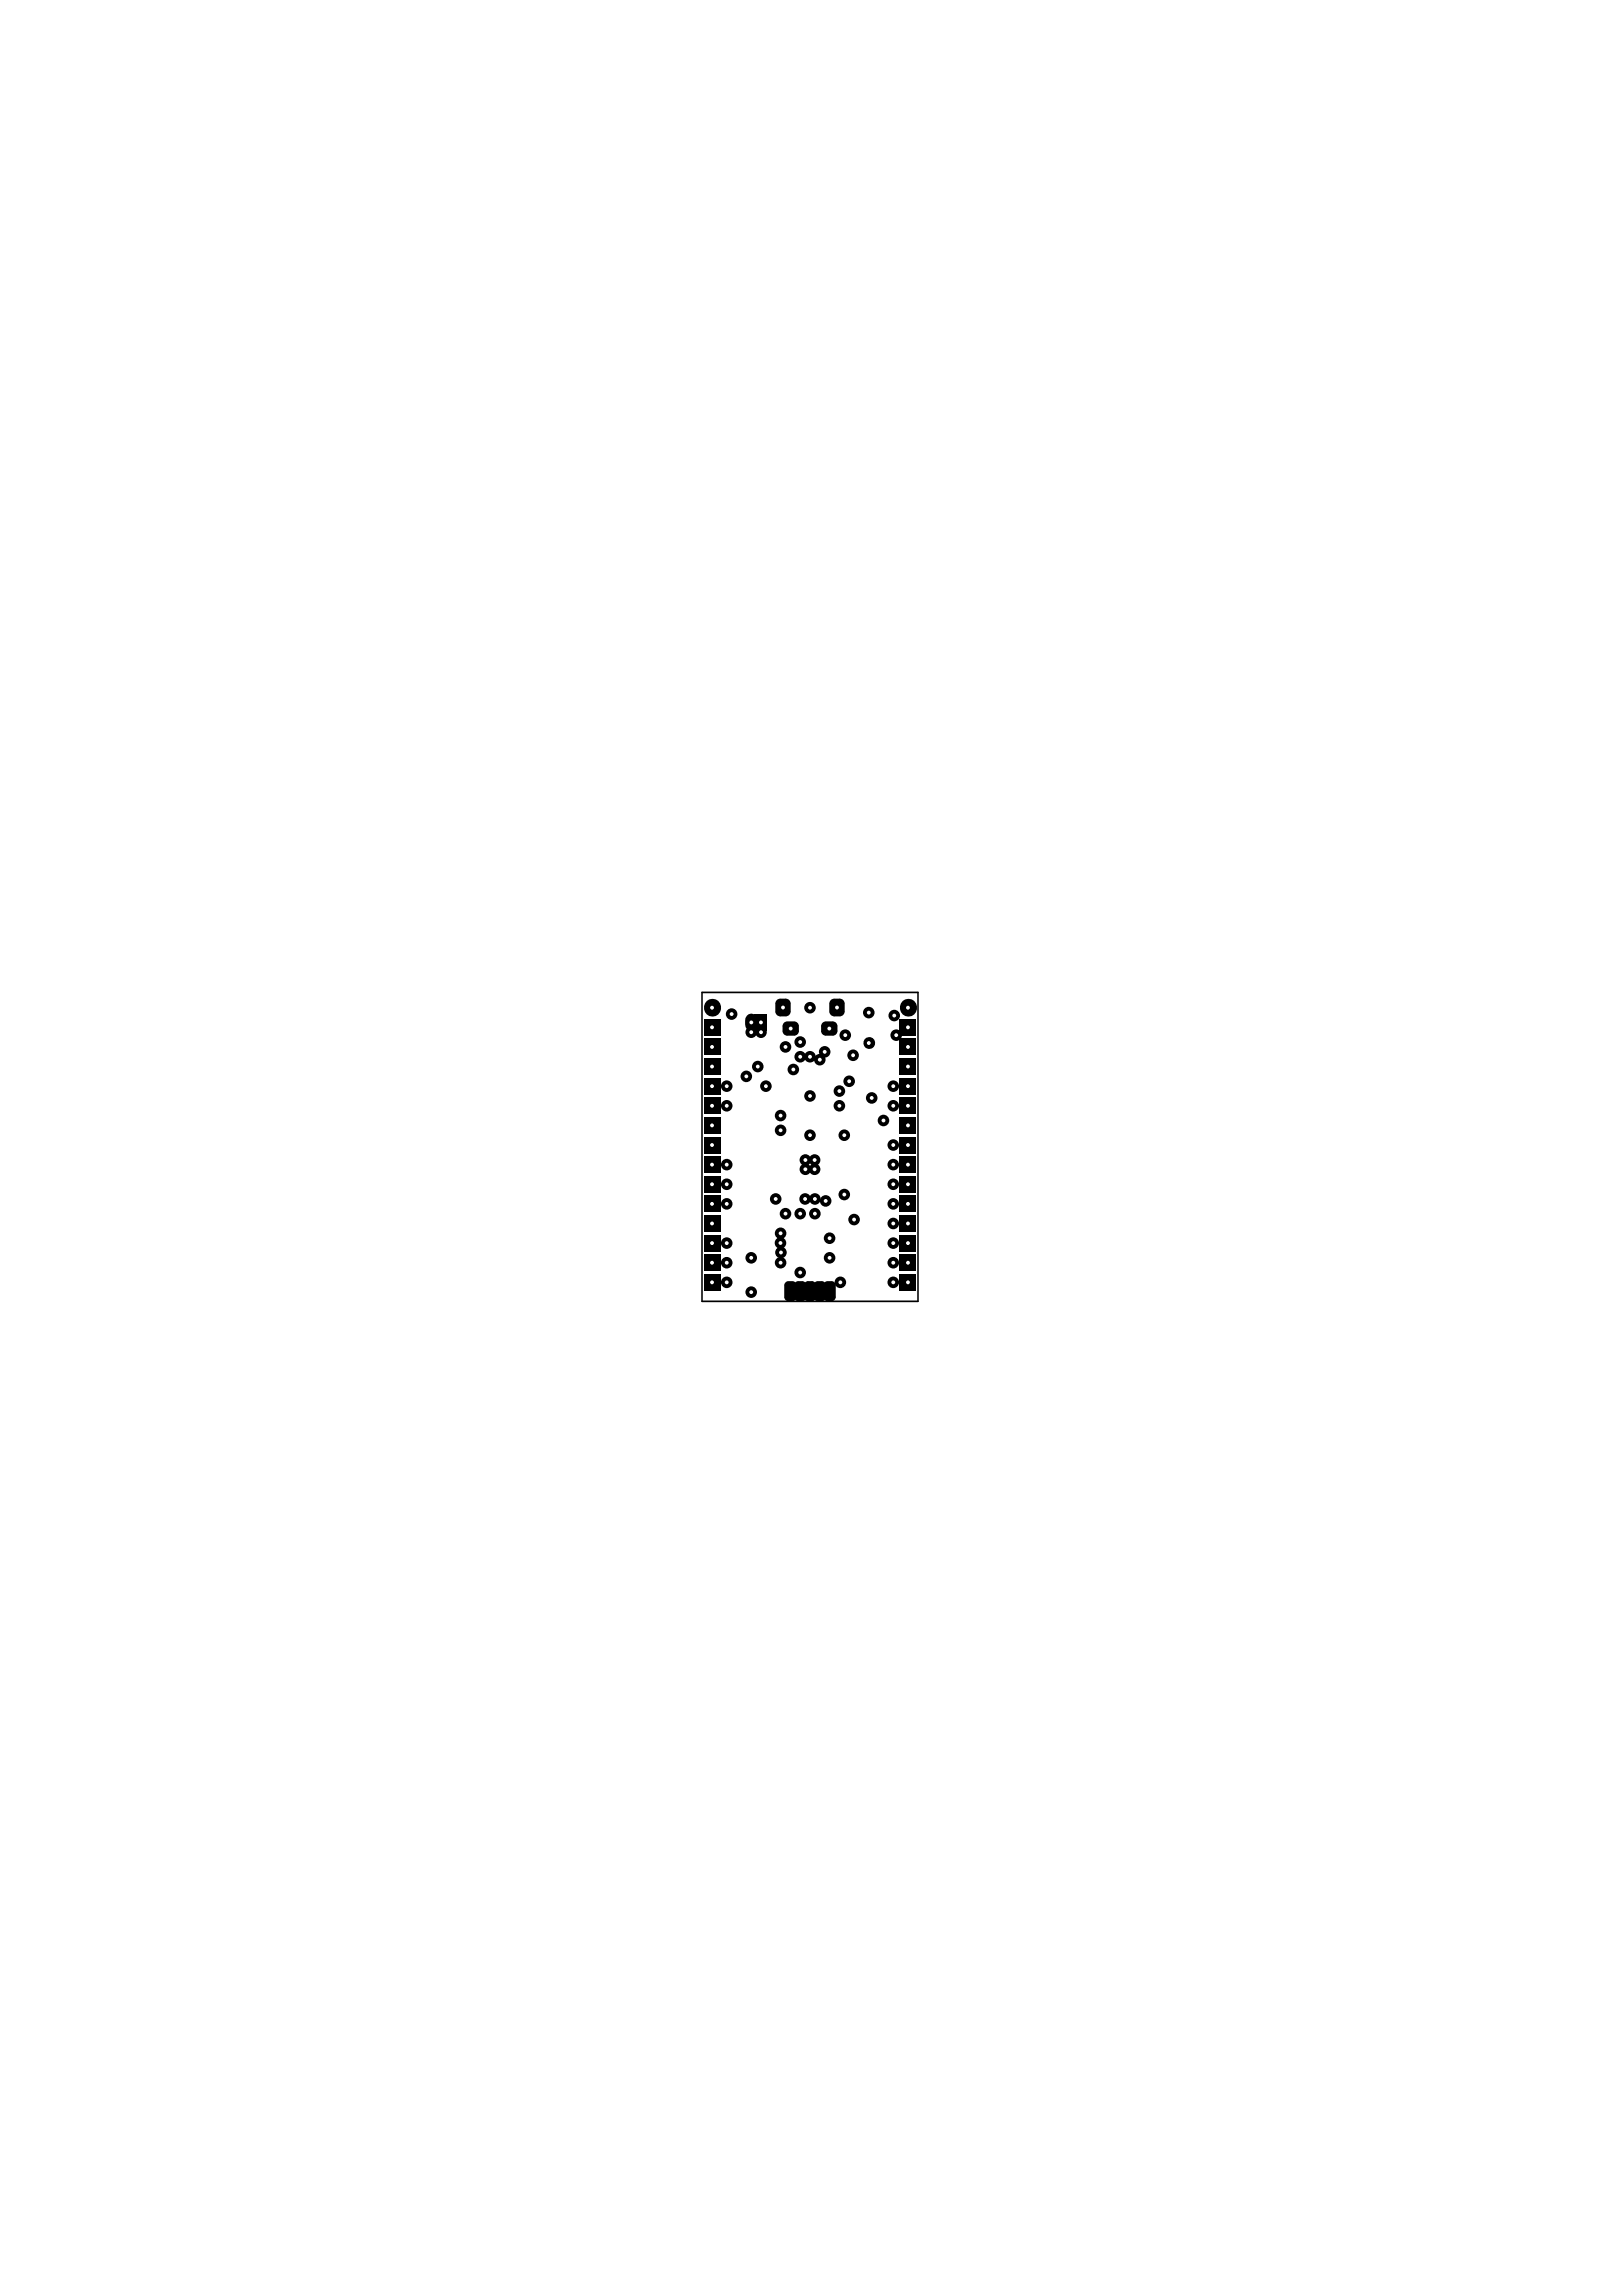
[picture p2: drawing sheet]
<svg xmlns="http://www.w3.org/2000/svg" width="210mm" height="297mm" viewBox="0 0 210 297" stroke-linecap="round" stroke-linejoin="round" font-family="sans-serif">
<g fill="#000">
<circle cx="94.7" cy="131.2" r=".75"/>
<circle cx="96.6" cy="139.3" r=".75"/>
<circle cx="97.2" cy="133.5" r=".75"/>
<circle cx="98.1" cy="138" r=".75"/>
<circle cx="98.5" cy="133.5" r=".75"/>
<circle cx="101.7" cy="135.4" r=".75"/>
<circle cx="102.7" cy="138.4" r=".75"/>
<circle cx="103.6" cy="134.8" r=".75"/>
<circle cx="103.6" cy="136.7" r=".75"/>
<circle cx="104.8" cy="136.7" r=".75"/>
<circle cx="104.8" cy="130.4" r=".75"/>
<circle cx="106.1" cy="137.1" r=".75"/>
<circle cx="106.7" cy="136.1" r=".75"/>
<circle cx="109.4" cy="133.9" r=".75"/>
<circle cx="109.9" cy="139.9" r=".75"/>
<circle cx="110.4" cy="136.5" r=".75"/>
<circle cx="112.4" cy="131" r=".75"/>
<circle cx="115.7" cy="131.4" r=".75"/>
<circle cx="116" cy="133.9" r=".75"/>
<circle cx="94" cy="143.1" r=".75"/>
<circle cx="94" cy="155.7" r=".75"/>
<circle cx="94" cy="140.5" r=".75"/>
<circle cx="94" cy="150.7" r=".75"/>
<circle cx="94" cy="153.2" r=".75"/>
<circle cx="99.1" cy="140.5" r=".75"/>
<circle cx="100.4" cy="155.1" r=".75"/>
<circle cx="101" cy="159.6" r=".75"/>
<circle cx="101" cy="144.3" r=".75"/>
<circle cx="101" cy="146.2" r=".75"/>
<circle cx="101.7" cy="157" r=".75"/>
<circle cx="103.6" cy="157" r=".75"/>
<circle cx="104.2" cy="155.1" r=".75"/>
<circle cx="104.2" cy="151.3" r=".75"/>
<circle cx="104.2" cy="150.1" r=".75"/>
<circle cx="104.8" cy="141.8" r=".75"/>
<circle cx="104.8" cy="146.9" r=".75"/>
<circle cx="105.4" cy="151.3" r=".75"/>
<circle cx="105.4" cy="150.1" r=".75"/>
<circle cx="105.5" cy="157" r=".75"/>
<circle cx="105.5" cy="155.1" r=".75"/>
<circle cx="106.8" cy="155.4" r=".75"/>
<circle cx="108.6" cy="143.1" r=".75"/>
<circle cx="108.6" cy="141.2" r=".75"/>
<circle cx="109.3" cy="154.5" r=".75"/>
<circle cx="109.3" cy="146.9" r=".75"/>
<circle cx="110.5" cy="157.8" r=".75"/>
<circle cx="112.8" cy="142" r=".75"/>
<circle cx="114.3" cy="145" r=".75"/>
<circle cx="115.6" cy="143.1" r=".75"/>
<circle cx="115.6" cy="155.7" r=".75"/>
<circle cx="115.6" cy="140.5" r=".75"/>
<circle cx="115.6" cy="158.3" r=".75"/>
<circle cx="115.6" cy="150.7" r=".75"/>
<circle cx="115.6" cy="153.2" r=".75"/>
<circle cx="115.6" cy="148.1" r=".75"/>
<circle cx="94" cy="160.8" r=".75"/>
<circle cx="94" cy="165.9" r=".75"/>
<circle cx="94" cy="163.4" r=".75"/>
<circle cx="97.2" cy="162.7" r=".75"/>
<circle cx="97.2" cy="167.2" r=".75"/>
<circle cx="101" cy="160.8" r=".75"/>
<circle cx="101" cy="163.4" r=".75"/>
<circle cx="101.1" cy="162" r=".75"/>
<circle cx="103.6" cy="164.6" r=".75"/>
<circle cx="107.4" cy="162.7" r=".75"/>
<circle cx="107.4" cy="160.2" r=".75"/>
<circle cx="108.8" cy="165.9" r=".75"/>
<circle cx="115.6" cy="160.8" r=".75"/>
<circle cx="115.6" cy="165.9" r=".75"/>
<circle cx="115.6" cy="163.4" r=".75"/>
</g>
<path d="M91.1 152.2h2.1v2.1h-2.1z" fill-rule="evenodd" fill="#000"/>
<circle cx="92.1" cy="153.2" r=".25" fill="#fff"/>
<path d="M91.1 154.7h2.1v2.1h-2.1z" fill-rule="evenodd" fill="#000"/>
<circle cx="92.1" cy="155.7" r=".25" fill="#fff"/>
<path d="M91.1 157.2h2.1v2.1h-2.1z" fill-rule="evenodd" fill="#000"/>
<circle cx="92.1" cy="158.3" r=".25" fill="#fff"/>
<path d="M91.1 149.6h2.1v2.1h-2.1z" fill-rule="evenodd" fill="#000"/>
<circle cx="92.1" cy="150.7" r=".25" fill="#fff"/>
<path d="M116.5 164.9h2v2h-2z" fill-rule="evenodd" fill="#000"/>
<circle cx="117.5" cy="165.9" r=".25" fill="#fff"/>
<path d="M116.5 162.3h2v2.1h-2z" fill-rule="evenodd" fill="#000"/>
<circle cx="117.5" cy="163.4" r=".25" fill="#fff"/>
<path d="M116.5 159.8h2v2.1h-2z" fill-rule="evenodd" fill="#000"/>
<circle cx="117.5" cy="160.8" r=".25" fill="#fff"/>
<path d="M116.5 157.2h2v2.1h-2z" fill-rule="evenodd" fill="#000"/>
<circle cx="117.5" cy="158.3" r=".25" fill="#fff"/>
<path d="M116.5 154.7h2v2.1h-2z" fill-rule="evenodd" fill="#000"/>
<circle cx="117.5" cy="155.7" r=".25" fill="#fff"/>
<path d="M116.5 152.2h2v2.1h-2z" fill-rule="evenodd" fill="#000"/>
<circle cx="117.5" cy="153.2" r=".25" fill="#fff"/>
<path d="M116.5 149.6h2v2.1h-2z" fill-rule="evenodd" fill="#000"/>
<circle cx="117.5" cy="150.7" r=".25" fill="#fff"/>
<path d="M91.1 136.9h2.1v2.1h-2.1z" fill-rule="evenodd" fill="#000"/>
<circle cx="92.1" cy="138" r=".25" fill="#fff"/>
<path d="M91.1 134.4h2.1v2.1h-2.1z" fill-rule="evenodd" fill="#000"/>
<circle cx="92.1" cy="135.4" r=".25" fill="#fff"/>
<path d="M101.9 132.1h.9l.6 .7v.6l-.6 .6h-.9l-.6-.6v-.6z" fill-rule="evenodd" fill="#000"/>
<g fill="#000">
<path d="M101.9 133.4v.6zM101.3 133.4h.6v.6a.61 .61 0 0 1-.6-.6z"/>
<path d="M101.3 132.8h.6zM101.4 132.3l.5-.2v.7h-.6z"/>
<path d="M102.8 133.4h.6zM102.8 133.4h.6a.61 .61 0 0 1-.6 .6z"/>
<path d="M102.8 132.1v.7zM102.8 132.1a.61 .61 0 0 1 .6 .7h-.6z"/>
</g>
<circle cx="102.3" cy="133.1" r=".25" fill="#fff"/>
<path d="M91.1 131.9h2.1v2.1h-2.1z" fill-rule="evenodd" fill="#000"/>
<circle cx="92.1" cy="132.9" r=".25" fill="#fff"/>
<path d="M97.2 132v.5" fill="none" stroke="#000" stroke-width="1.7"/>
<circle cx="97.2" cy="132.3" r=".25" fill="#fff"/>
<path d="M97.7 131.2h1.6v2.1h-1.6z" fill-rule="evenodd" fill="#000"/>
<circle cx="98.5" cy="132.3" r=".25" fill="#fff"/>
<circle cx="92.1" cy="130.4" r="1.1" fill="#000"/>
<circle cx="92.1" cy="130.4" r=".25" fill="#fff"/>
<path d="M101 129.2h.7l.6 .6v1l-.6 .7h-.7l-.7-.7v-1z" fill-rule="evenodd" fill="#000"/>
<g fill="#000">
<path d="M100.3 129.8h.7zM100.5 129.4l.5-.2v.6h-.7z"/>
<path d="M101 130.8v.7zM100.3 130.8h.7v.7a.65 .65 0 0 1-.7-.7z"/>
<path d="M101.7 130.8h.6zM101.7 130.8h.6a.65 .65 0 0 1-.6 .7z"/>
<path d="M101.7 129.2v.6zM101.7 129.2a.65 .65 0 0 1 .6 .6h-.6z"/>
</g>
<circle cx="101.3" cy="130.3" r=".25" fill="#fff"/>
<path d="M116.5 136.9h2v2.1h-2z" fill-rule="evenodd" fill="#000"/>
<circle cx="117.5" cy="138" r=".25" fill="#fff"/>
<path d="M116.5 147.1h2v2.1h-2z" fill-rule="evenodd" fill="#000"/>
<circle cx="117.5" cy="148.1" r=".25" fill="#fff"/>
<path d="M116.5 144.5h2v2.1h-2z" fill-rule="evenodd" fill="#000"/>
<circle cx="117.5" cy="145.6" r=".25" fill="#fff"/>
<path d="M116.5 142h2v2.1h-2z" fill-rule="evenodd" fill="#000"/>
<circle cx="117.5" cy="143.1" r=".25" fill="#fff"/>
<path d="M116.5 139.5h2v2.1h-2z" fill-rule="evenodd" fill="#000"/>
<circle cx="117.5" cy="140.5" r=".25" fill="#fff"/>
<path d="M116.5 134.4h2v2.1h-2z" fill-rule="evenodd" fill="#000"/>
<circle cx="117.5" cy="135.4" r=".25" fill="#fff"/>
<circle cx="112.4" cy="134.9" r=".73" fill="#000"/>
<circle cx="112.4" cy="134.9" r=".25" fill="#fff"/>
<path d="M108 129.2h.7l.6 .6v1l-.6 .7h-.7l-.7-.7v-1z" fill-rule="evenodd" fill="#000"/>
<g fill="#000">
<path d="M107.3 129.8h.7zM107.5 129.4l.5-.2v.6h-.7z"/>
<path d="M108 130.8v.7zM107.3 130.8h.7v.7a.65 .65 0 0 1-.7-.7z"/>
<path d="M108.7 130.8h.6zM108.7 130.8h.6a.65 .65 0 0 1-.6 .7z"/>
<path d="M108.7 129.2v.6zM108.7 129.2a.65 .65 0 0 1 .6 .6h-.6z"/>
</g>
<circle cx="108.3" cy="130.3" r=".25" fill="#fff"/>
<path d="M106.9 132.1h.9l.6 .7v.6l-.6 .6h-.9l-.6-.6v-.6z" fill-rule="evenodd" fill="#000"/>
<g fill="#000">
<path d="M106.9 133.4v.6zM106.3 133.4h.6v.6a.61 .61 0 0 1-.6-.6z"/>
<path d="M106.3 132.8h.6zM106.4 132.3l.5-.2v.7h-.6z"/>
<path d="M107.8 133.4h.6zM107.8 133.4h.6a.61 .61 0 0 1-.6 .6z"/>
<path d="M107.8 132.1v.7zM107.8 132.1a.61 .61 0 0 1 .6 .7h-.6z"/>
</g>
<circle cx="107.3" cy="133.1" r=".25" fill="#fff"/>
<path d="M116.5 131.9h2v2.1h-2z" fill-rule="evenodd" fill="#000"/>
<circle cx="117.5" cy="132.9" r=".25" fill="#fff"/>
<circle cx="117.5" cy="130.4" r="1.1" fill="#000"/>
<circle cx="117.5" cy="130.4" r=".25" fill="#fff"/>
<path d="M91.1 159.8h2.1v2.1h-2.1z" fill-rule="evenodd" fill="#000"/>
<circle cx="92.1" cy="160.8" r=".25" fill="#fff"/>
<path d="M91.1 164.9h2.1v2h-2.1z" fill-rule="evenodd" fill="#000"/>
<circle cx="92.1" cy="165.9" r=".25" fill="#fff"/>
<path d="M91.1 162.3h2.1v2.1h-2.1z" fill-rule="evenodd" fill="#000"/>
<circle cx="92.1" cy="163.4" r=".25" fill="#fff"/>
<path d="M91.1 147.1h2.1v2.1h-2.1z" fill-rule="evenodd" fill="#000"/>
<circle cx="92.1" cy="148.1" r=".25" fill="#fff"/>
<path d="M91.1 144.5h2.1v2.1h-2.1z" fill-rule="evenodd" fill="#000"/>
<circle cx="92.1" cy="145.6" r=".25" fill="#fff"/>
<path d="M91.1 142h2.1v2.1h-2.1z" fill-rule="evenodd" fill="#000"/>
<circle cx="92.1" cy="143.1" r=".25" fill="#fff"/>
<path d="M91.1 139.5h2.1v2.1h-2.1z" fill-rule="evenodd" fill="#000"/>
<circle cx="92.1" cy="140.5" r=".25" fill="#fff"/>
<g fill="#000">
<path d="M102 165.7h.5l.6 .6v1.5l-.6 .5h-.5l-.5-.5v-1.5z" fill-rule="evenodd"/>
<path d="M103.3 165.7h.5l.6 .6v1.5l-.6 .5h-.5l-.5-.5v-1.5z" fill-rule="evenodd"/>
<path d="M104.6 165.7h.5l.5 .6v1.5l-.5 .5h-.5l-.6-.5v-1.5z" fill-rule="evenodd"/>
<path d="M105.8 165.7h.5l.6 .6v1.5l-.6 .5h-.5l-.5-.5v-1.5z" fill-rule="evenodd"/>
<path d="M107.1 165.7h.5l.6 .6v1.5l-.6 .5h-.5l-.5-.5v-1.5z" fill-rule="evenodd"/>
</g>
<g fill="#000">
<path d="M101.5 166.3h.5zM101.8 165.8l.2-.1v.6h-.5l.1-.3z"/>
<path d="M102 167.8v.5zM101.5 167.8h.5v.5h-.2l-.2-.2z"/>
<path d="M102.5 165.7v.6zM102.5 165.7l.3 .1 .2 .2 .1 .3h-.6z"/>
<path d="M102.5 167.8h.6zM102.5 167.8h.6l-.1 .3-.2 .2h-.3z"/>
<path d="M102.8 166.3h.5zM103 165.8l.3-.1v.6h-.5v-.3z"/>
<path d="M103.3 167.8v.5zM102.8 167.8h.5v.5h-.3l-.2-.2z"/>
<path d="M103.8 165.7v.6zM103.8 165.7l.3 .1 .2 .2 .1 .3h-.6z"/>
<path d="M103.8 167.8h.6zM103.8 167.8h.6l-.1 .3-.2 .2h-.3z"/>
<path d="M104 166.3h.6zM104.3 165.8l.3-.1v.6h-.6l.1-.3z"/>
<path d="M104.6 167.8v.5zM104 167.8h.6v.5h-.3l-.2-.2z"/>
<path d="M105.1 165.7v.6zM105.1 165.7l.2 .1 .2 .2 .1 .3h-.5z"/>
<path d="M105.1 167.8h.5zM105.1 167.8h.5l-.1 .3-.2 .2h-.2z"/>
<path d="M105.3 166.3h.5zM105.6 165.8l.2-.1v.6h-.5l.1-.3z"/>
<path d="M105.8 167.8v.5zM105.3 167.8h.5v.5h-.2l-.2-.2z"/>
<path d="M106.3 165.7v.6zM106.3 165.7l.3 .1 .2 .2 .1 .3h-.6z"/>
<path d="M106.3 167.8h.6zM106.3 167.8h.6l-.1 .3-.2 .2h-.3z"/>
<path d="M106.6 166.3h.5zM106.8 165.8l.3-.1v.6h-.5v-.3z"/>
<path d="M107.1 167.8v.5zM106.6 167.8h.5v.5h-.3l-.2-.2z"/>
<path d="M107.6 165.7v.6zM107.6 165.7l.3 .1 .2 .2 .1 .3h-.6z"/>
<path d="M107.6 167.8h.6zM107.6 167.8h.6l-.1 .3-.2 .2h-.3z"/>
</g>
<path d="M90.8 128.4h28v40h-28z" fill="none" stroke="#000" stroke-width=".21"/>
<g fill="#fff">
<circle cx="106.1" cy="137.1" r=".25"/>
<circle cx="115.7" cy="131.4" r=".25"/>
<circle cx="116" cy="133.9" r=".25"/>
<circle cx="97.2" cy="167.2" r=".25"/>
<circle cx="97.2" cy="162.7" r=".25"/>
<circle cx="101" cy="144.3" r=".25"/>
<circle cx="110.5" cy="157.8" r=".25"/>
<circle cx="112.8" cy="142" r=".25"/>
<circle cx="109.9" cy="139.9" r=".25"/>
<circle cx="96.6" cy="139.3" r=".25"/>
<circle cx="100.4" cy="155.1" r=".25"/>
<circle cx="109.3" cy="154.5" r=".25"/>
<circle cx="101" cy="159.6" r=".25"/>
<circle cx="115.6" cy="153.2" r=".25"/>
<circle cx="99.1" cy="140.5" r=".25"/>
<circle cx="104.8" cy="130.4" r=".25"/>
<circle cx="102.7" cy="138.4" r=".25"/>
<circle cx="94" cy="140.5" r=".25"/>
<circle cx="94" cy="143.1" r=".25"/>
<circle cx="94" cy="150.7" r=".25"/>
<circle cx="94" cy="153.2" r=".25"/>
<circle cx="94" cy="155.7" r=".25"/>
<circle cx="94" cy="160.8" r=".25"/>
<circle cx="94" cy="163.4" r=".25"/>
<circle cx="115.6" cy="140.5" r=".25"/>
<circle cx="115.6" cy="143.1" r=".25"/>
<circle cx="115.6" cy="165.9" r=".25"/>
<circle cx="115.6" cy="163.4" r=".25"/>
<circle cx="115.6" cy="160.8" r=".25"/>
<circle cx="115.6" cy="158.3" r=".25"/>
<circle cx="115.6" cy="150.7" r=".25"/>
<circle cx="115.6" cy="148.1" r=".25"/>
<circle cx="110.4" cy="136.5" r=".25"/>
<circle cx="104.8" cy="136.7" r=".25"/>
<circle cx="103.6" cy="136.7" r=".25"/>
<circle cx="105.5" cy="155.1" r=".25"/>
<circle cx="101" cy="160.8" r=".25"/>
<circle cx="101.1" cy="162" r=".25"/>
<circle cx="101" cy="163.4" r=".25"/>
<circle cx="108.8" cy="165.9" r=".25"/>
<circle cx="103.6" cy="164.6" r=".25"/>
<circle cx="104.2" cy="155.1" r=".25"/>
<circle cx="107.4" cy="162.7" r=".25"/>
<circle cx="105.5" cy="157" r=".25"/>
<circle cx="103.6" cy="157" r=".25"/>
<circle cx="101.7" cy="157" r=".25"/>
<circle cx="97.2" cy="133.5" r=".25"/>
<circle cx="98.5" cy="133.5" r=".25"/>
<circle cx="94" cy="165.9" r=".25"/>
<circle cx="106.7" cy="136.1" r=".25"/>
<circle cx="108.6" cy="141.2" r=".25"/>
<circle cx="115.6" cy="155.7" r=".25"/>
<circle cx="114.3" cy="145" r=".25"/>
<circle cx="94.7" cy="131.2" r=".25"/>
<circle cx="112.4" cy="131" r=".25"/>
<circle cx="103.6" cy="134.8" r=".25"/>
<circle cx="104.8" cy="141.8" r=".25"/>
<circle cx="101" cy="146.2" r=".25"/>
<circle cx="98.1" cy="138" r=".25"/>
<circle cx="104.8" cy="146.9" r=".25"/>
<circle cx="101.7" cy="135.4" r=".25"/>
<circle cx="108.6" cy="143.1" r=".25"/>
<circle cx="109.3" cy="146.9" r=".25"/>
<circle cx="109.4" cy="133.9" r=".25"/>
<circle cx="106.9" cy="155.4" r=".25"/>
<circle cx="107.4" cy="160.2" r=".25"/>
<circle cx="104.2" cy="151.3" r=".25"/>
<circle cx="105.4" cy="151.3" r=".25"/>
<circle cx="105.4" cy="150.1" r=".25"/>
<circle cx="104.2" cy="150.1" r=".25"/>
</g>
</svg>
